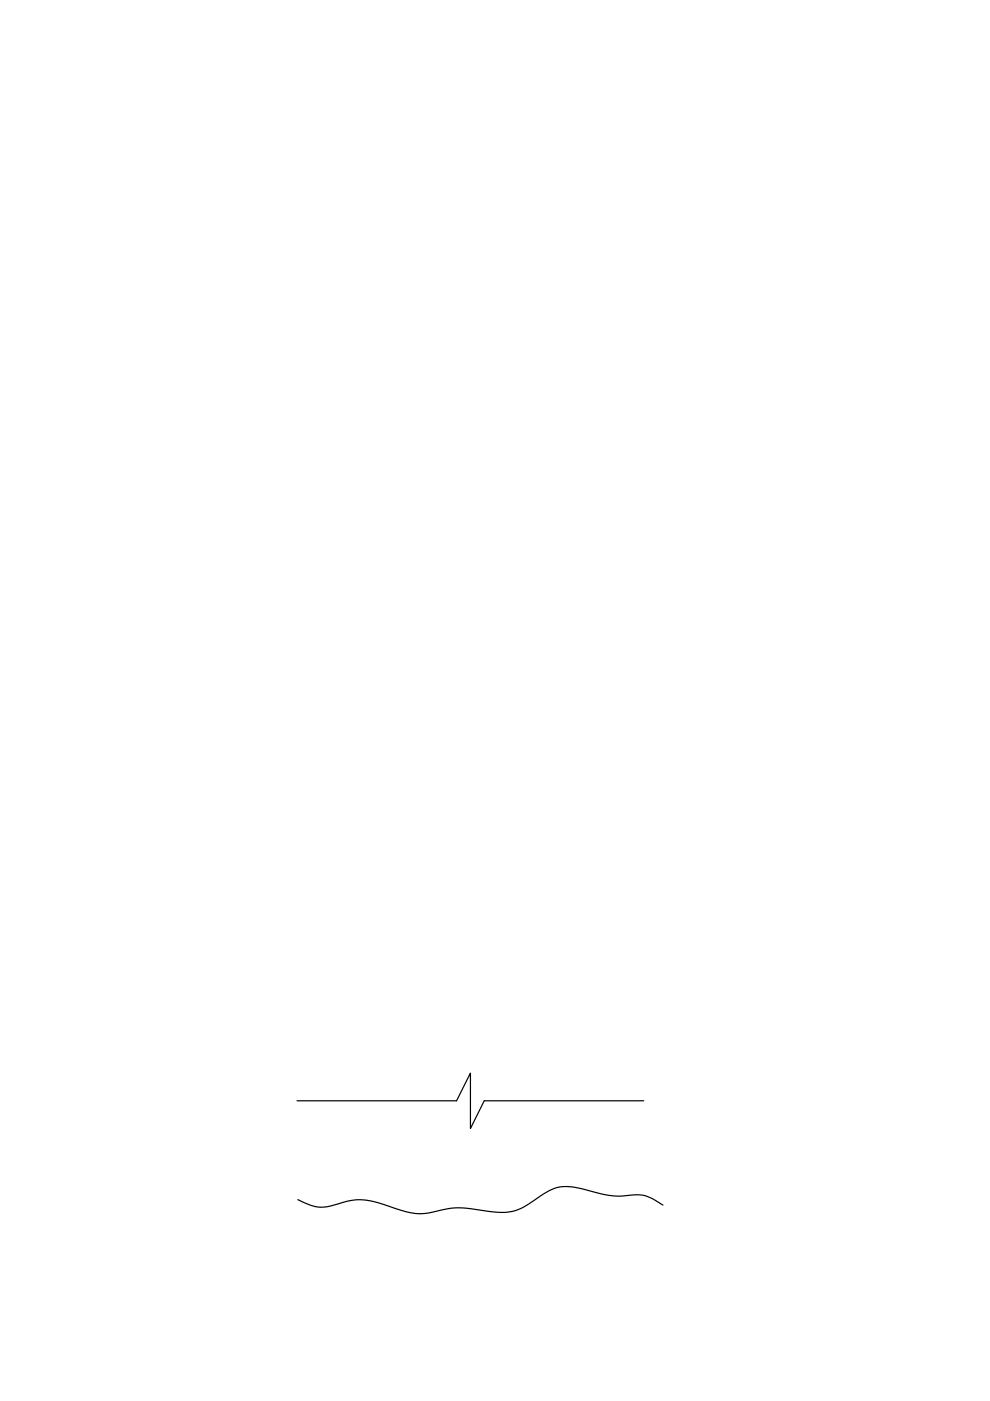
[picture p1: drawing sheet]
<svg xmlns="http://www.w3.org/2000/svg" width="210mm" height="297mm" viewBox="0 0 210 297" stroke-linecap="round" stroke-linejoin="round" font-family="sans-serif">
<!-- layer: 0 -->
<path d="M63 233.4h33.8l2.9-5.9v11.8l3-5.9h33.8M63.1 254.3a12.3 12.3 0 0 0 4.5 1.6 11.5 11.5 0 0 0 5.2-1 13 13 0 0 1 8.7 .5 21.2 21.2 0 0 0 7.8 1.9l2.5-.3a19.2 19.2 0 0 1 10.7-.3 13 13 0 0 0 7.3-.2 28.3 28.3 0 0 0 5.5-3.4 8.7 8.7 0 0 1 8.1-1.1 25.9 25.9 0 0 0 8.3 1.6l3.4-.3 1.2 .1a10.9 10.9 0 0 1 4.3 2.1" fill="none" stroke="#000" stroke-width=".25"/>
</svg>
